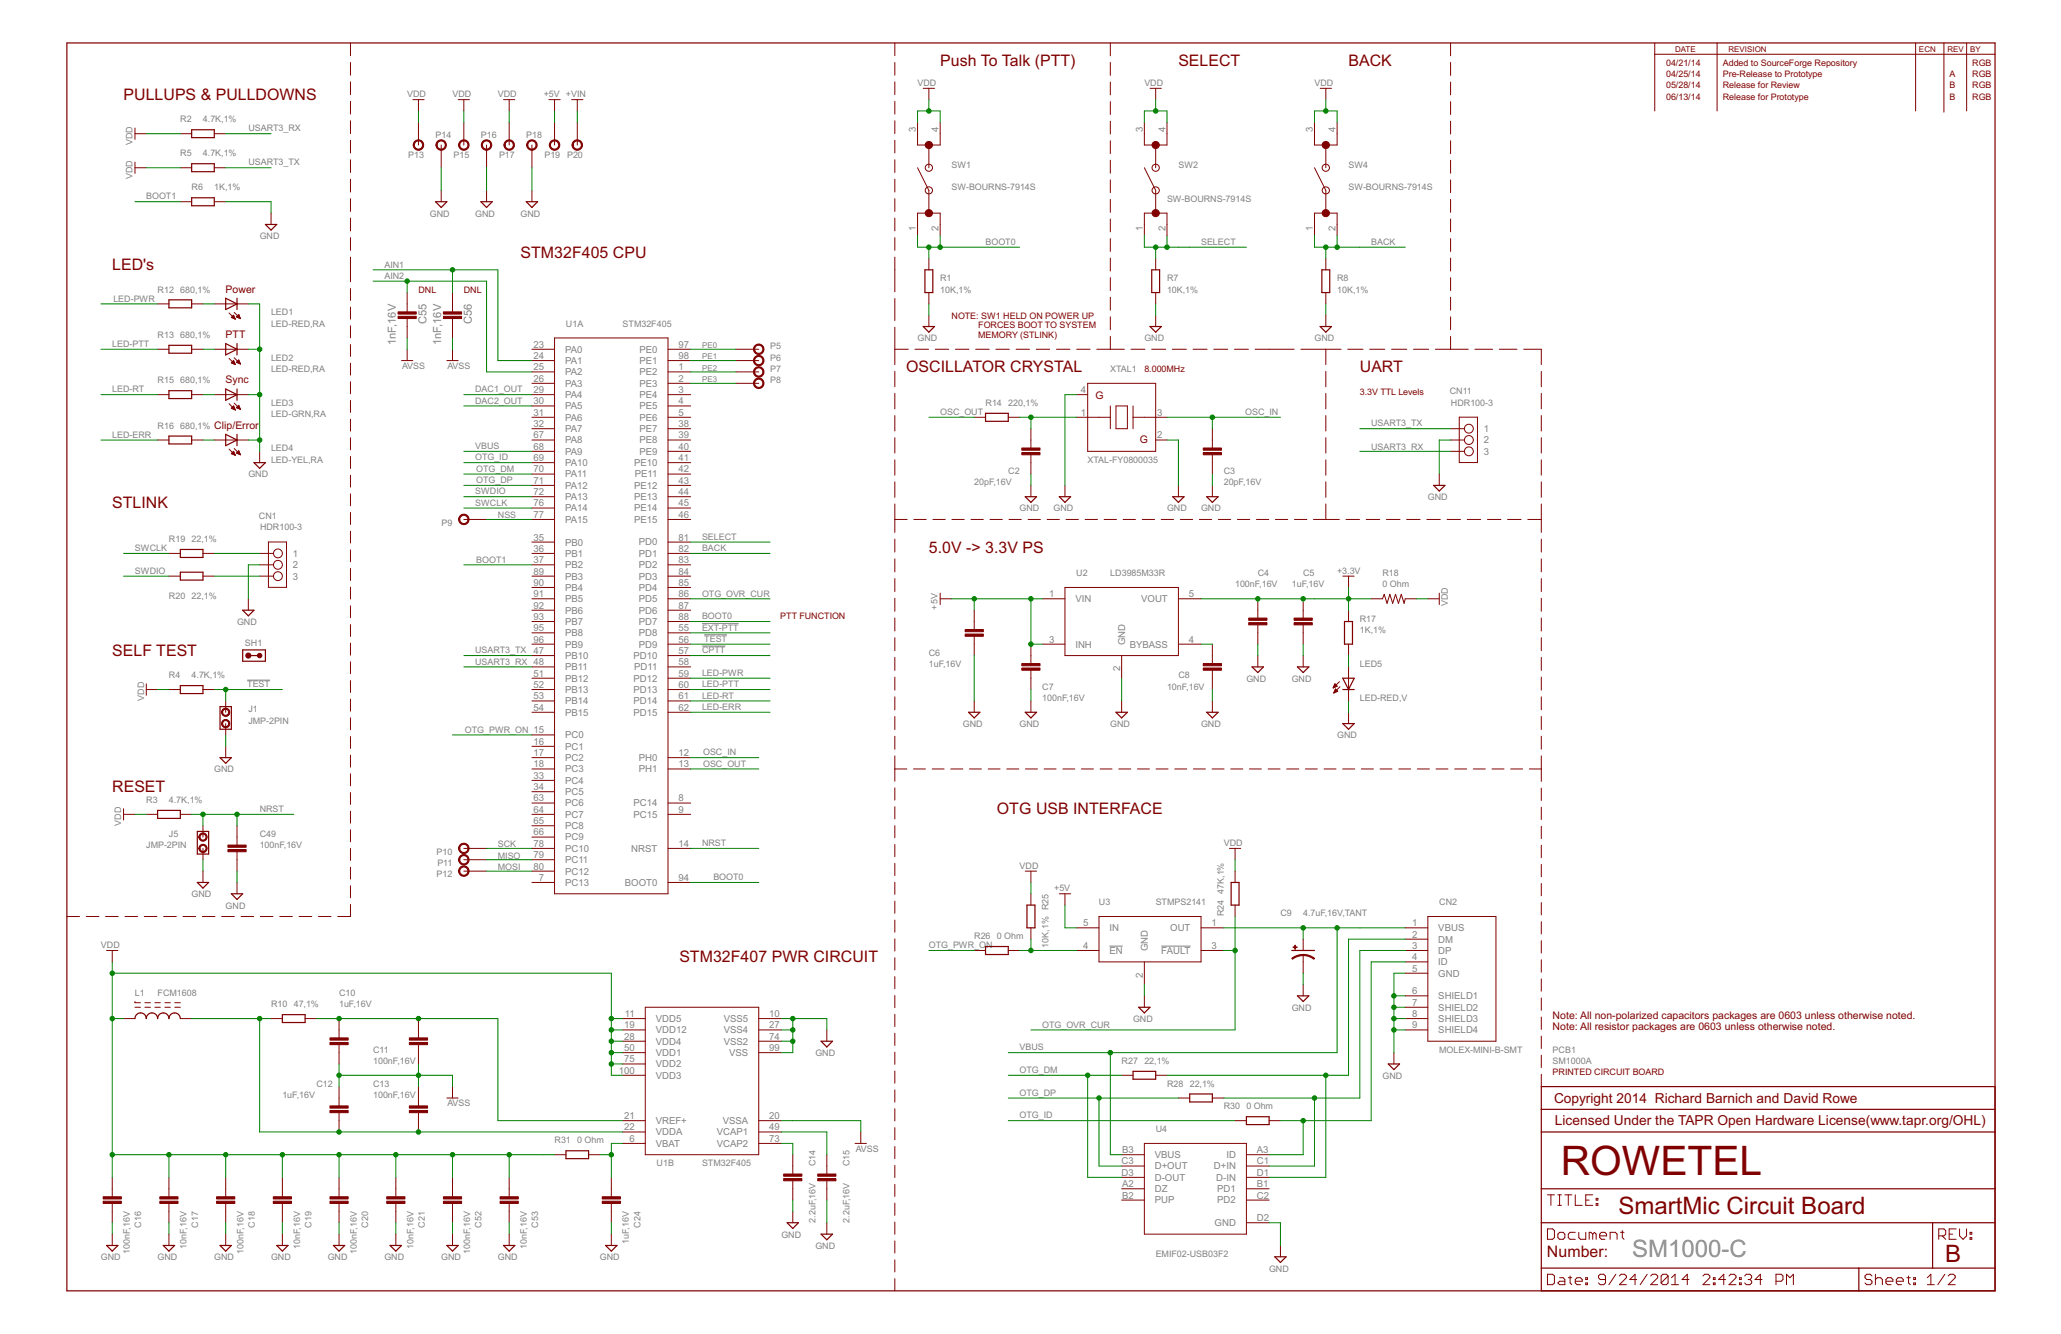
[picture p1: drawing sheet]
<svg xmlns="http://www.w3.org/2000/svg" width="432mm" height="279mm" viewBox="0 0 432 279" stroke-linecap="round" stroke-linejoin="round" font-family="sans-serif">
<defs><g id="words">
<text font-size="9.5" fill="#800000" x="327" y="246.1">ROWETEL</text>
<g font-size="5.6" fill="#800000">
<text x="339.1" y="254.2">SmartMic Circuit Board</text>
<text x="407.5" y="264.4">B</text>
</g>
<text font-size="5.6" fill="#808080" x="341.9" y="263.2">SM1000-C</text>
<g font-size="3.7" fill="#800000">
<text x="197" y="13.7">Push To Talk (PTT)</text>
<text x="246.9" y="13.7">SELECT</text>
<text x="282.5" y="13.7">BACK</text>
<text x="25.9" y="20.9">PULLUPS &amp; PULLDOWNS</text>
<text x="23.5" y="56.5">LED's</text>
<text x="109.1" y="54.1">STM32F405 CPU</text>
<text x="189.9" y="77.9">OSCILLATOR CRYSTAL</text>
<text x="284.9" y="77.9">UART</text>
<text x="23.5" y="106.4">STLINK</text>
<text x="194.6" y="115.9">5.0V -&gt; 3.3V PS</text>
<text x="23.5" y="137.3">SELF TEST</text>
<text x="23.5" y="165.8">RESET</text>
<text x="208.9" y="170.6">OTG USB INTERFACE</text>
<text x="142.3" y="201.5">STM32F407 PWR CIRCUIT</text>
<text x="324.1" y="263.2">Number:</text>
</g>
<g font-size="3.2" fill="#800000">
<text x="325.6" y="231.1">Copyright 2014 Richard Barnich and David Rowe</text>
<text x="325.8" y="235.7">Licensed Under the TAPR Open Hardware License(www.tapr.org/OHL)</text>
</g>
<g font-size="2.6" fill="#808080">
<text x="89.3" y="68" transform="rotate(-90 89.3 68)">C55</text>
<text x="98.9" y="68" transform="rotate(-90 98.9 68)">C56</text>
<text x="82.9" y="72.3" transform="rotate(-90 82.9 72.3)">1nF,16V</text>
<text x="92.4" y="72.3" transform="rotate(-90 92.4 72.3)">1nF,16V</text>
</g>
<g font-size="2.5" fill="#800000">
<text x="47.3" y="61.3">Power</text>
<text x="47.3" y="70.8">PTT</text>
<text x="47.3" y="80.3">Sync</text>
<text x="229.5" y="83.5">G</text>
<text x="44.9" y="89.8">Clip/Error</text>
<text x="238.8" y="92.8">G</text>
<text x="325.3" y="215.7">Note: All resistor packages are 0603 unless otherwise noted.</text>
<text x="325.3" y="213.3">Note: All non-polarized capacitors packages are 0603 unless otherwise noted.</text>
</g>
<g font-size="2.2" fill="#808080">
<text x="191.9" y="27.7" transform="rotate(-90 191.9 27.7)">3</text>
<text x="196.6" y="27.7" transform="rotate(-90 196.6 27.7)">4</text>
<text x="239.4" y="27.7" transform="rotate(-90 239.4 27.7)">3</text>
<text x="244.2" y="27.7" transform="rotate(-90 244.2 27.7)">4</text>
<text x="275.1" y="27.7" transform="rotate(-90 275.1 27.7)">3</text>
<text x="279.8" y="27.7" transform="rotate(-90 279.8 27.7)">4</text>
<text x="191.9" y="48.5" transform="rotate(-90 191.9 48.5)">1</text>
<text x="196.6" y="48.5" transform="rotate(-90 196.6 48.5)">2</text>
<text x="239.4" y="48.5" transform="rotate(-90 239.4 48.5)">1</text>
<text x="244.2" y="48.5" transform="rotate(-90 244.2 48.5)">2</text>
<text x="275.1" y="48.5" transform="rotate(-90 275.1 48.5)">1</text>
<text x="279.8" y="48.5" transform="rotate(-90 279.8 48.5)">2</text>
<text x="111.8" y="72.8">23</text>
<text x="111.8" y="75.2">24</text>
<text x="111.8" y="77.6">25</text>
<text x="118.4" y="73.9">PA0</text>
<text x="118.4" y="76.2">PA1</text>
<text x="134" y="73.9">PE0</text>
<text x="134" y="76.2">PE1</text>
<text x="142.1" y="72.8">97</text>
<text x="142.1" y="75.2">98</text>
<text x="142.1" y="77.6">1</text>
<text x="111.8" y="79.9">26</text>
<text x="111.8" y="82.3">29</text>
<text x="118.4" y="78.6">PA2</text>
<text x="118.4" y="81">PA3</text>
<text x="118.4" y="83.4">PA4</text>
<text x="134" y="78.6">PE2</text>
<text x="134" y="81">PE3</text>
<text x="134" y="83.4">PE4</text>
<text x="142.1" y="79.9">2</text>
<text x="142.1" y="82.3">3</text>
<text x="226.4" y="82.3">4</text>
<text x="111.8" y="84.7">30</text>
<text x="111.8" y="87.1">31</text>
<text x="111.8" y="89.4">32</text>
<text x="118.4" y="85.7">PA5</text>
<text x="118.4" y="88.1">PA6</text>
<text x="134" y="85.7">PE5</text>
<text x="134" y="88.1">PE6</text>
<text x="142.1" y="84.7">4</text>
<text x="142.1" y="87.1">5</text>
<text x="142.1" y="89.4">38</text>
<text x="226.4" y="87.1">1</text>
<text x="242.5" y="87.1">3</text>
<text x="111.8" y="91.8">67</text>
<text x="111.8" y="94.2">68</text>
<text x="118.4" y="90.5">PA7</text>
<text x="118.4" y="92.9">PA8</text>
<text x="118.4" y="95.2">PA9</text>
<text x="134" y="90.5">PE7</text>
<text x="134" y="92.9">PE8</text>
<text x="134" y="95.2">PE9</text>
<text x="142.1" y="91.8">39</text>
<text x="142.1" y="94.2">40</text>
<text x="242.5" y="91.8">2</text>
<text x="310.8" y="90.5">1</text>
<text x="310.8" y="92.9">2</text>
<text x="310.8" y="95.2">3</text>
<text x="111.8" y="96.6">69</text>
<text x="111.8" y="99">70</text>
<text x="111.8" y="101.3">71</text>
<text x="118.4" y="97.6">PA10</text>
<text x="118.4" y="100">PA11</text>
<text x="132.9" y="97.6">PE10</text>
<text x="133" y="100">PE11</text>
<text x="142.1" y="96.6">41</text>
<text x="142.1" y="99">42</text>
<text x="142.1" y="101.3">43</text>
<text x="111.8" y="103.7">72</text>
<text x="111.8" y="106.1">76</text>
<text x="118.4" y="102.4">PA12</text>
<text x="118.4" y="104.7">PA13</text>
<text x="118.4" y="107.1">PA14</text>
<text x="132.9" y="102.4">PE12</text>
<text x="132.9" y="104.7">PE13</text>
<text x="132.9" y="107.1">PE14</text>
<text x="142.1" y="103.7">44</text>
<text x="142.1" y="106.1">45</text>
<text x="111.8" y="108.5">77</text>
<text x="111.8" y="113.2">35</text>
<text x="118.4" y="109.5">PA15</text>
<text x="132.9" y="109.5">PE15</text>
<text x="142.1" y="113.2">81</text>
<text x="142.1" y="108.5">46</text>
<text x="61.3" y="116.6">1</text>
<text x="61.3" y="119">2</text>
<text x="111.8" y="115.6">36</text>
<text x="111.8" y="118">37</text>
<text x="118.4" y="114.3">PB0</text>
<text x="118.4" y="116.6">PB1</text>
<text x="118.4" y="119">PB2</text>
<text x="133.8" y="114.2">PD0</text>
<text x="133.8" y="116.6">PD1</text>
<text x="133.8" y="119">PD2</text>
<text x="142.1" y="115.6">82</text>
<text x="142.1" y="118">83</text>
<text x="61.3" y="121.4">3</text>
<text x="111.8" y="120.3">89</text>
<text x="111.8" y="122.7">90</text>
<text x="111.8" y="125.1">91</text>
<text x="118.4" y="121.4">PB3</text>
<text x="118.4" y="123.8">PB4</text>
<text x="133.8" y="121.4">PD3</text>
<text x="133.8" y="123.8">PD4</text>
<text x="142.1" y="120.3">84</text>
<text x="142.1" y="122.7">85</text>
<text x="142.1" y="125.1">86</text>
<text x="219.8" y="125.1">1</text>
<text x="249.1" y="125.1">5</text>
<text x="111.8" y="127.5">92</text>
<text x="111.8" y="129.8">93</text>
<text x="118.4" y="126.1">PB5</text>
<text x="118.4" y="128.5">PB6</text>
<text x="118.4" y="130.9">PB7</text>
<text x="133.8" y="126.1">PD5</text>
<text x="133.8" y="128.5">PD6</text>
<text x="133.8" y="130.9">PD7</text>
<text x="142.1" y="127.5">87</text>
<text x="142.1" y="129.8">88</text>
<text x="225.3" y="126.1">VIN</text>
<text x="239.1" y="126.1">VOUT</text>
<text x="111.8" y="132.2">95</text>
<text x="111.8" y="134.6">96</text>
<text x="118.4" y="133.3">PB8</text>
<text x="118.4" y="135.6">PB9</text>
<text x="133.8" y="133.3">PD8</text>
<text x="133.8" y="135.6">PD9</text>
<text x="142.1" y="132.2">55</text>
<text x="142.1" y="134.6">56</text>
<text x="142.1" y="137">57</text>
<text x="219.8" y="134.6">3</text>
<text x="225.3" y="135.6">INH</text>
<text x="235.7" y="135.1" transform="rotate(-90 235.7 135.1)">GND</text>
<text x="236.7" y="135.6">BYBASS</text>
<text x="249.1" y="134.6">4</text>
<text x="111.8" y="141.7">51</text>
<text x="118.4" y="138">PB10</text>
<text x="118.4" y="140.4">PB11</text>
<text x="118.4" y="142.8">PB12</text>
<text x="132.7" y="138">PD10</text>
<text x="132.7" y="142.8">PD12</text>
<text x="132.9" y="140.4">PD11</text>
<text x="142.1" y="139.3">58</text>
<text x="142.1" y="141.7">59</text>
<text x="234.7" y="140.6" transform="rotate(-90 234.7 140.6)">2</text>
<text x="111.8" y="144.1">52</text>
<text x="111.8" y="146.5">53</text>
<text x="111.8" y="148.8">54</text>
<text x="118.4" y="145.1">PB13</text>
<text x="118.4" y="147.5">PB14</text>
<text x="118.4" y="149.9">PB15</text>
<text x="132.7" y="145.1">PD13</text>
<text x="132.7" y="147.5">PD14</text>
<text x="132.7" y="149.9">PD15</text>
<text x="142.1" y="144.1">60</text>
<text x="142.1" y="146.5">61</text>
<text x="142.1" y="148.8">62</text>
<text x="111.8" y="156">16</text>
<text x="118.4" y="154.6">PC0</text>
<text x="111.8" y="158.4">17</text>
<text x="111.8" y="160.7">18</text>
<text x="118.4" y="157">PC1</text>
<text x="118.4" y="159.4">PC2</text>
<text x="118.4" y="161.8">PC3</text>
<text x="133.8" y="159.4">PH0</text>
<text x="133.8" y="161.8">PH1</text>
<text x="142.1" y="158.4">12</text>
<text x="142.1" y="160.7">13</text>
<text x="111.8" y="163.1">33</text>
<text x="111.8" y="165.5">34</text>
<text x="111.8" y="167.9">63</text>
<text x="118.4" y="164.2">PC4</text>
<text x="118.4" y="166.5">PC5</text>
<text x="142.1" y="167.9">8</text>
<text x="111.8" y="170.2">64</text>
<text x="111.8" y="172.6">65</text>
<text x="118.4" y="168.9">PC6</text>
<text x="118.4" y="171.3">PC7</text>
<text x="118.4" y="173.7">PC8</text>
<text x="132.7" y="168.9">PC14</text>
<text x="132.7" y="171.3">PC15</text>
<text x="142.1" y="170.2">9</text>
<text x="111.8" y="175">66</text>
<text x="111.8" y="177.4">78</text>
<text x="111.8" y="179.7">79</text>
<text x="118.4" y="176">PC9</text>
<text x="118.4" y="178.4">PC10</text>
<text x="132.3" y="178.4">NRST</text>
<text x="142.1" y="177.4">14</text>
<text x="111.8" y="182.1">80</text>
<text x="112.9" y="184.5">7</text>
<text x="118.4" y="180.8">PC11</text>
<text x="118.4" y="183.2">PC12</text>
<text x="118.4" y="185.5">PC13</text>
<text x="130.9" y="185.5">BOOT0</text>
<text x="142.1" y="184.5">94</text>
<text x="226.9" y="194">5</text>
<text x="232.4" y="195">IN</text>
<text x="245.2" y="195">OUT</text>
<text x="253.8" y="194">1</text>
<text x="295.8" y="196.4">2</text>
<text x="295.8" y="194">1</text>
<text x="301.3" y="197.4">DM</text>
<text x="301.3" y="195">VBUS</text>
<text x="226.9" y="198.7">4</text>
<text x="232.4" y="199.8">EN</text>
<text x="240.5" y="199.3" transform="rotate(-90 240.5 199.3)">GND</text>
<text x="243.3" y="199.8">FAULT</text>
<text x="253.8" y="198.7">3</text>
<text x="295.8" y="198.7">3</text>
<text x="295.8" y="203.5">5</text>
<text x="295.8" y="201.1">4</text>
<text x="301.3" y="199.8">DP</text>
<text x="301.3" y="202.2">ID</text>
<text x="239.4" y="204.8" transform="rotate(-90 239.4 204.8)">2</text>
<text x="295.8" y="208.3">6</text>
<text x="301.3" y="204.5">GND</text>
<text x="301.3" y="209.3">SHIELD1</text>
<text x="130.8" y="215.4">19</text>
<text x="130.9" y="213">11</text>
<text x="137.4" y="214">VDD5</text>
<text x="151.7" y="214">VSS5</text>
<text x="161.1" y="215.4">27</text>
<text x="161.1" y="213">10</text>
<text x="295.8" y="210.6">7</text>
<text x="295.8" y="213">8</text>
<text x="295.8" y="215.4">9</text>
<text x="301.3" y="211.7">SHIELD2</text>
<text x="301.3" y="214">SHIELD3</text>
<text x="130.8" y="220.1">50</text>
<text x="130.8" y="217.8">28</text>
<text x="137.4" y="221.2">VDD1</text>
<text x="137.4" y="218.8">VDD4</text>
<text x="137.4" y="216.4">VDD12</text>
<text x="151.7" y="218.8">VSS2</text>
<text x="151.7" y="216.4">VSS4</text>
<text x="152.8" y="221.2">VSS</text>
<text x="161.1" y="220.1">99</text>
<text x="161.1" y="217.8">74</text>
<text x="301.3" y="216.4">SHIELD4</text>
<text x="129.6" y="224.9">100</text>
<text x="130.8" y="222.5">75</text>
<text x="137.4" y="223.6">VDD2</text>
<text x="137.4" y="225.9">VDD3</text>
<text x="130.8" y="236.8">22</text>
<text x="130.8" y="234.4">21</text>
<text x="131.9" y="239.1">6</text>
<text x="137.4" y="237.8">VDDA</text>
<text x="137.4" y="235.4">VREF+</text>
<text x="150.2" y="237.8">VCAP1</text>
<text x="151.4" y="235.4">VSSA</text>
<text x="161.1" y="236.8">49</text>
<text x="161.1" y="239.1">73</text>
<text x="161.1" y="234.4">20</text>
<text x="137.4" y="240.2">VBAT</text>
<text x="150.2" y="240.2">VCAP2</text>
<text x="235" y="243.9">C3</text>
<text x="235.1" y="241.5">B3</text>
<text x="241.9" y="242.6">VBUS</text>
<text x="241.9" y="244.9">D+OUT</text>
<text x="254.3" y="244.9">D+IN</text>
<text x="256.9" y="242.6">ID</text>
<text x="263.3" y="241.5">A3</text>
<text x="263.3" y="243.9">C1</text>
<text x="235" y="246.3">D3</text>
<text x="235.1" y="248.6">A2</text>
<text x="235.1" y="251">B2</text>
<text x="241.9" y="247.3">D-OUT</text>
<text x="241.9" y="249.7">DZ</text>
<text x="254.8" y="247.3">D-IN</text>
<text x="255" y="249.7">PD1</text>
<text x="263.3" y="246.3">D1</text>
<text x="263.3" y="248.6">B1</text>
<text x="263.3" y="251">C2</text>
<text x="241.9" y="252.1">PUP</text>
<text x="254.5" y="256.8">GND</text>
<text x="255" y="252.1">PD2</text>
<text x="263.3" y="255.8">D2</text>
</g>
<g font-size="2.1" fill="#800000">
<text x="349.1" y="13.7">04/21/14</text>
<text x="349.1" y="16.1">04/25/14</text>
<text x="360.9" y="13.7">Added to SourceForge Repository</text>
<text x="360.9" y="16.1">Pre-Release to Prototype</text>
<text x="408.5" y="16.1">A</text>
<text x="413.2" y="13.7">RGB</text>
<text x="413.2" y="16.1">RGB</text>
<text x="349.1" y="18.5">05/28/14</text>
<text x="349.1" y="20.9">06/13/14</text>
<text x="360.9" y="18.5">Release for Review</text>
<text x="360.9" y="20.9">Release for Prototype</text>
<text x="408.5" y="18.5">B</text>
<text x="408.5" y="20.9">B</text>
<text x="413.2" y="18.5">RGB</text>
<text x="413.2" y="20.9">RGB</text>
<text x="87.7" y="61.3">DNL</text>
<text x="97.2" y="61.3">DNL</text>
<text x="199.4" y="66.8">NOTE: SW1 HELD ON POWER UP</text>
<text x="204.9" y="68.8">FORCES BOOT TO SYSTEM</text>
<text x="204.9" y="70.8">MEMORY (STLINK)</text>
<text x="239.8" y="77.9">8.000MHz</text>
<text x="284.9" y="82.7">3.3V TTL Levels</text>
<text x="163.5" y="129.7">PTT FUNCTION</text>
<text x="325.3" y="225.2">PRINTED CIRCUIT BOARD</text>
</g>
<g font-size="2.1" fill="#808080">
<text x="85.3" y="20.4">VDD</text>
<text x="94.8" y="20.4">VDD</text>
<text x="104.3" y="20.4">VDD</text>
<text x="113.9" y="20.3">+5V +VIN</text>
<text x="192.2" y="18">VDD</text>
<text x="239.8" y="18">VDD</text>
<text x="275.4" y="18">VDD</text>
<text x="37.8" y="25.6">R2</text>
<text x="42.5" y="25.6">4.7K,1%</text>
<text x="52" y="27.5">USART3_RX</text>
<text x="91.2" y="29">P14</text>
<text x="100.7" y="29">P16</text>
<text x="110.2" y="29">P18</text>
<text x="27.8" y="30.4" transform="rotate(-90 27.8 30.4)">VDD</text>
<text x="37.8" y="32.8">R5</text>
<text x="42.5" y="32.8">4.7K,1%</text>
<text x="52" y="34.7">USART3_TX</text>
<text x="85.5" y="33.1">P13</text>
<text x="95" y="33.1">P15</text>
<text x="104.5" y="33.1">P17</text>
<text x="114.1" y="33.1">P19 P20</text>
<text x="199.4" y="35.1">SW1</text>
<text x="246.9" y="35.1">SW2</text>
<text x="282.5" y="35.1">SW4</text>
<text x="27.8" y="37.5" transform="rotate(-90 27.8 37.5)">VDD</text>
<text x="30.6" y="41.8">BOOT1</text>
<text x="40.2" y="39.9">R6</text>
<text x="44.9" y="39.9">1K,1%</text>
<text x="199.4" y="39.9">SW-BOURNS-7914S</text>
<text x="282.5" y="39.9">SW-BOURNS-7914S</text>
<text x="90.1" y="45.3">GND</text>
<text x="99.6" y="45.3">GND</text>
<text x="109.1" y="45.3">GND</text>
<text x="244.5" y="42.3">SW-BOURNS-7914S</text>
<text x="54.4" y="50.1">GND</text>
<text x="206.5" y="51.3">BOOT0</text>
<text x="251.6" y="51.3">SELECT</text>
<text x="287.3" y="51.3">BACK</text>
<text x="80.5" y="56">AIN1</text>
<text x="80.5" y="58.4">AIN2</text>
<text x="197" y="58.9">R1</text>
<text x="244.5" y="58.9">R7</text>
<text x="280.1" y="58.9">R8</text>
<text x="23.8" y="63.2">LED-PWR</text>
<text x="33" y="61.3">R12</text>
<text x="37.8" y="61.3">680,1%</text>
<text x="197" y="61.3">10K,1%</text>
<text x="244.5" y="61.3">10K,1%</text>
<text x="280.1" y="61.3">10K,1%</text>
<text x="33" y="70.8">R13</text>
<text x="37.8" y="70.8">680,1%</text>
<text x="56.8" y="68.4">LED-RED,RA</text>
<text x="56.8" y="66">LED1</text>
<text x="118.6" y="68.4">U1A</text>
<text x="130.4" y="68.4">STM32F405</text>
<text x="192.2" y="71.5">GND</text>
<text x="239.8" y="71.5">GND</text>
<text x="275.4" y="71.5">GND</text>
<text x="23.5" y="72.7">LED-PTT</text>
<text x="56.8" y="77.9">LED-RED,RA</text>
<text x="56.8" y="75.5">LED2</text>
<text x="84.2" y="77.3">AVSS</text>
<text x="93.7" y="77.3">AVSS</text>
<text x="161.3" y="73.1">P5</text>
<text x="161.3" y="75.5">P6</text>
<text x="161.3" y="77.9">P7</text>
<text x="232.6" y="77.9">XTAL1</text>
<text x="23.5" y="82.2">LED-RT</text>
<text x="33" y="80.3">R15</text>
<text x="37.8" y="80.3">680,1%</text>
<text x="99.6" y="82.2">DAC1_OUT</text>
<text x="161.3" y="80.3">P8</text>
<text x="303.8" y="82.6">CN11</text>
<text x="33" y="89.8">R16</text>
<text x="37.8" y="89.8">680,1%</text>
<text x="56.8" y="87.4">LED-GRN,RA</text>
<text x="56.8" y="85">LED3</text>
<text x="99.6" y="84.6">DAC2_OUT</text>
<text x="197" y="86.9">OSC_OUT</text>
<text x="206.5" y="85">R14</text>
<text x="211.2" y="85">220,1%</text>
<text x="260.9" y="86.9">OSC_IN</text>
<text x="287.3" y="89.3">USART3_TX</text>
<text x="304" y="85">HDR100-3</text>
<text x="23.5" y="91.7">LED-ERR</text>
<text x="56.8" y="94.5">LED4</text>
<text x="99.6" y="94.1">VBUS</text>
<text x="287.3" y="94.3">USART3_RX</text>
<text x="52" y="100">GND</text>
<text x="56.8" y="96.9">LED-YEL,RA</text>
<text x="99.6" y="96.4">OTG_ID</text>
<text x="99.8" y="101.2">OTG_DP</text>
<text x="99.8" y="98.8">OTG_DM</text>
<text x="204.1" y="101.7">20pF,16V</text>
<text x="211.2" y="99.3">C2</text>
<text x="227.9" y="96.9">XTAL-FY0800035</text>
<text x="256.4" y="101.7">20pF,16V</text>
<text x="256.4" y="99.3">C3</text>
<text x="99.6" y="105.9">SWCLK</text>
<text x="99.6" y="103.6">SWDIO</text>
<text x="213.6" y="107.1">GND</text>
<text x="220.7" y="107.1">GND</text>
<text x="244.5" y="107.1">GND</text>
<text x="251.6" y="107.1">GND</text>
<text x="299.2" y="104.7">GND</text>
<text x="35.4" y="113.5">R19</text>
<text x="40.2" y="113.5">22,1%</text>
<text x="54.2" y="108.7">CN1</text>
<text x="54.5" y="111.1">HDR100-3</text>
<text x="92.5" y="110.1">P9</text>
<text x="104.3" y="108.6">NSS</text>
<text x="147.1" y="113.1">SELECT</text>
<text x="28.3" y="115.4">SWCLK</text>
<text x="99.8" y="117.8">BOOT1</text>
<text x="147.1" y="115.4">BACK</text>
<text x="28.3" y="120.2">SWDIO</text>
<text x="35.4" y="125.4">R20</text>
<text x="40.2" y="125.4">22,1%</text>
<text x="147.1" y="124.9">OTG_OVR_CUR</text>
<text x="225.5" y="120.7">U2</text>
<text x="232.6" y="120.7">LD3985M33R</text>
<text x="258.8" y="123">100nF,16V</text>
<text x="263.5" y="120.7">C4</text>
<text x="270.6" y="123">1uF,16V</text>
<text x="273" y="120.7">C5</text>
<text x="280.1" y="120.2">+3.3V</text>
<text x="289.7" y="123">0 Ohm</text>
<text x="289.7" y="120.7">R18</text>
<text x="49.7" y="130.9">GND</text>
<text x="147.1" y="129.7">BOOT0</text>
<text x="196.4" y="127.7" transform="rotate(-90 196.4 127.7)">+5V</text>
<text x="284.9" y="130.2">R17</text>
<text x="303.3" y="127" transform="rotate(-90 303.3 127)">VDD</text>
<text x="51.3" y="135.4">SH1</text>
<text x="99.6" y="136.8">USART3_TX 47</text>
<text x="147.1" y="136.8">CPTT</text>
<text x="147.1" y="132.1">EXT-PTT</text>
<text x="147.6" y="134.5">TEST</text>
<text x="194.6" y="137.3">C6</text>
<text x="284.9" y="132.5">1K,1%</text>
<text x="35.4" y="142.1">R4</text>
<text x="40.2" y="142.1">4.7K,1%</text>
<text x="51.8" y="144">TEST</text>
<text x="99.6" y="139.2">USART3_RX 48</text>
<text x="147.1" y="141.6">LED-PWR</text>
<text x="147.1" y="144">LED-PTT</text>
<text x="194.6" y="139.7">1uF,16V</text>
<text x="246.9" y="142.1">C8</text>
<text x="261.1" y="142.8">GND</text>
<text x="270.6" y="142.8">GND</text>
<text x="284.9" y="139.7">LED5</text>
<text x="30.2" y="146.8" transform="rotate(-90 30.2 146.8)">VDD</text>
<text x="52" y="149.2">J1</text>
<text x="147.1" y="146.3">LED-RT</text>
<text x="147.1" y="148.7">LED-ERR</text>
<text x="218.4" y="146.8">100nF,16V</text>
<text x="218.4" y="144.4">C7</text>
<text x="244.5" y="144.4">10nF,16V</text>
<text x="284.9" y="146.8">LED-RED,V</text>
<text x="52" y="151.6">JMP-2PIN</text>
<text x="97.4" y="153.5">OTG_PWR_ON 15</text>
<text x="201.7" y="152.3">GND</text>
<text x="213.6" y="152.3">GND</text>
<text x="232.6" y="152.3">GND</text>
<text x="251.6" y="152.3">GND</text>
<text x="280.1" y="154.6">GND</text>
<text x="44.9" y="161.8">GND</text>
<text x="147.3" y="158.2">OSC_IN</text>
<text x="147.3" y="160.6">OSC_OUT</text>
<text x="25.4" y="172.9" transform="rotate(-90 25.4 172.9)">VDD</text>
<text x="30.6" y="168.2">R3</text>
<text x="35.4" y="168.2">4.7K,1%</text>
<text x="54.4" y="170.1">NRST</text>
<text x="30.6" y="177.7">JMP-2PIN</text>
<text x="35.4" y="175.3">J5</text>
<text x="54.4" y="177.7">100nF,16V</text>
<text x="54.4" y="175.3">C49</text>
<text x="91.5" y="179">P10</text>
<text x="104.3" y="177.5">SCK</text>
<text x="104.3" y="179.8">MISO</text>
<text x="147.1" y="177.2">NRST</text>
<text x="256.4" y="177.2">VDD</text>
<text x="91.5" y="183.8">P12</text>
<text x="91.6" y="181.4">P11</text>
<text x="104.3" y="182.2">MOSI</text>
<text x="149.5" y="184.3">BOOT0</text>
<text x="213.6" y="182">VDD</text>
<text x="40.2" y="187.9">GND</text>
<text x="47.3" y="190.3">GND</text>
<text x="220.9" y="186.6">+5V</text>
<text x="230.2" y="189.6">U3</text>
<text x="242.1" y="189.6">STMPS2141</text>
<text x="256.4" y="192" transform="rotate(-90 256.4 192)">R24</text>
<text x="256.4" y="187.2" transform="rotate(-90 256.4 187.2)">47K,1%</text>
<text x="268.3" y="192">C9</text>
<text x="273" y="192">4.7uF,16V,TANT</text>
<text x="301.5" y="189.6">CN2</text>
<text x="204.1" y="196.7">R26</text>
<text x="208.9" y="196.7">0 Ohm</text>
<text x="21.1" y="198.6">VDD</text>
<text x="194.6" y="198.6">OTG_PWR_ON</text>
<text x="219.7" y="198.5" transform="rotate(-90 219.7 198.5)">10K,1% R25</text>
<text x="28.3" y="208.6">L1</text>
<text x="33" y="208.6">FCM1608</text>
<text x="71" y="208.6">C10</text>
<text x="56.8" y="211">R10</text>
<text x="61.5" y="211">47,1%</text>
<text x="71" y="211">1uF,16V</text>
<text x="218.4" y="215.2">OTG_OVR_CUR</text>
<text x="237.4" y="214">GND</text>
<text x="270.6" y="211.7">GND</text>
<text x="78.2" y="220.5">C11</text>
<text x="170.8" y="221.2">GND</text>
<text x="213.6" y="220">VBUS</text>
<text x="301.5" y="220.5">MOLEX-MINI-B-SMT</text>
<text x="325.3" y="220.5">PCB1</text>
<text x="66.3" y="227.6">C12</text>
<text x="78.2" y="222.8">100nF,16V</text>
<text x="78.2" y="227.6">C13</text>
<text x="213.6" y="224.7">OTG_DM</text>
<text x="235" y="222.8">R27</text>
<text x="239.8" y="222.8">22,1%</text>
<text x="244.5" y="227.6">R28</text>
<text x="249.3" y="227.6">22,1%</text>
<text x="289.7" y="225.9">GND</text>
<text x="325.3" y="222.8">SM1000A</text>
<text x="59.2" y="230">1uF,16V</text>
<text x="78.2" y="230">100nF,16V</text>
<text x="93.7" y="231.8">AVSS</text>
<text x="213.6" y="229.5">OTG_DP</text>
<text x="256.4" y="232.3">R30</text>
<text x="261.1" y="232.3">0 Ohm</text>
<text x="116.2" y="239.5">R31</text>
<text x="120.9" y="239.5">0 Ohm</text>
<text x="213.6" y="234.2">OTG_ID</text>
<text x="242.1" y="237.1">U4</text>
<text x="137.6" y="244.2">U1B</text>
<text x="147.1" y="244.2">STM32F405</text>
<text x="170.8" y="244.2" transform="rotate(-90 170.8 244.2)">C14</text>
<text x="178" y="244.2" transform="rotate(-90 178 244.2)">C15</text>
<text x="179.3" y="241.3">AVSS</text>
<text x="29.6" y="257.2" transform="rotate(-90 29.6 257.2)">C16</text>
<text x="41.5" y="257.2" transform="rotate(-90 41.5 257.2)">C17</text>
<text x="53.4" y="257.2" transform="rotate(-90 53.4 257.2)">C18</text>
<text x="65.2" y="257.2" transform="rotate(-90 65.2 257.2)">C19</text>
<text x="77.1" y="257.2" transform="rotate(-90 77.1 257.2)">C20</text>
<text x="89" y="257.2" transform="rotate(-90 89 257.2)">C21</text>
<text x="100.9" y="257.2" transform="rotate(-90 100.9 257.2)">C52</text>
<text x="112.8" y="257.2" transform="rotate(-90 112.8 257.2)">C53</text>
<text x="134.2" y="257.2" transform="rotate(-90 134.2 257.2)">C24</text>
<text x="170.8" y="256.1" transform="rotate(-90 170.8 256.1)">2.2uF,16V</text>
<text x="178" y="256.1" transform="rotate(-90 178 256.1)">2.2uF,16V</text>
<text x="21.1" y="263.9">GND</text>
<text x="27.2" y="262.6" transform="rotate(-90 27.2 262.6)">100nF,16V</text>
<text x="33" y="263.9">GND</text>
<text x="39.1" y="261.6" transform="rotate(-90 39.1 261.6)">10nF,16V</text>
<text x="44.9" y="263.9">GND</text>
<text x="51" y="262.6" transform="rotate(-90 51 262.6)">100nF,16V</text>
<text x="56.8" y="263.9">GND</text>
<text x="62.9" y="261.6" transform="rotate(-90 62.9 261.6)">10nF,16V</text>
<text x="68.7" y="263.9">GND</text>
<text x="74.8" y="262.6" transform="rotate(-90 74.8 262.6)">100nF,16V</text>
<text x="80.5" y="263.9">GND</text>
<text x="86.6" y="261.6" transform="rotate(-90 86.6 261.6)">10nF,16V</text>
<text x="92.4" y="263.9">GND</text>
<text x="98.5" y="262.6" transform="rotate(-90 98.5 262.6)">100nF,16V</text>
<text x="104.3" y="263.9">GND</text>
<text x="110.4" y="261.6" transform="rotate(-90 110.4 261.6)">10nF,16V</text>
<text x="125.7" y="263.9">GND</text>
<text x="131.8" y="260.6" transform="rotate(-90 131.8 260.6)">1uF,16V</text>
<text x="163.7" y="259.2">GND</text>
<text x="170.8" y="261.6">GND</text>
<text x="242.1" y="263.2">EMIF02-USB03F2</text>
<text x="265.9" y="266.3">GND</text>
</g>
<g font-size="1.9" fill="#800000">
<text x="351" y="10.9">DATE</text>
<text x="362.1" y="10.9">REVISION</text>
<text x="402" y="10.9">ECN</text>
<text x="408" y="10.9">REV</text>
<text x="412.7" y="10.9">BY</text>
</g>
<g font-size="1.9" fill="#808080">
<text x="147.1" y="72.9">PE0</text>
<text x="147.1" y="75.3">PE1</text>
<text x="147.1" y="77.7">PE2</text>
<text x="147.1" y="80">PE3</text>
</g>
</g></defs>
<path d="M147.1 135.3h4.9M147.1 130.6h7.6M147.6 132.9h4.7M51.8 142.5h4.8M232.4 198.2h2.8M243.3 198.2h6.1" fill="none" stroke="#808080" stroke-width=".21"/>
<g fill="none" stroke="#800000" stroke-width=".21">
<path d="M73.4 9v2.7M73.4 13.1v2.6M73.4 17.1v2.7M187.5 9v2.7M187.5 13.1v2.6M187.5 17.1v2.7M193.4 18.5h2.4M194.6 18.5v2.4M232.6 9v2.7M232.6 13.1v2.7M232.6 17.2v2.7M240.9 18.5h2.4"/>
<path d="M242.1 18.5v2.4M276.6 18.5h2.4M277.8 18.5v2.4M303.9 9v2.7M303.9 13.1v2.7M303.9 17.2v2.7M346.7 9v14.2M346.7 11.4h71.3M359.7 9v14.2M401.3 9v14.2M407.3 9v14.5M412 9v14.2"/>
<path d="M28.3 26.8v2.4M28.3 34v2.3M28.3 28h2.3M28.3 35.1h2.3M37.8 28h2.4M37.8 35.1h2.4M44.9 28h2.4M44.9 35.1h2.4M73.4 21.2v2.7M73.4 25.3v2.7M73.4 29.4v2.6M73.4 33.5v2.6"/>
<path d="M73.4 37.5v2.7M86.5 20.9h2.4M87.7 20.9v2.3M87.7 25.6v4.8M92.4 30.4v4.7M92.4 39.9v2.3M96 20.9h2.4M97.2 20.9v2.3M97.2 25.6v4.8M101.9 30.4v4.7M101.9 39.9v2.3M105.5 20.9h2.4"/>
<path d="M106.7 20.9v2.3M106.7 25.6v4.8M111.4 30.4v4.7M111.4 39.9v2.3M115 20.9h2.4M116.2 20.9v2.3M116.2 25.6v4.8M119.8 20.9h2.3M120.9 20.9v2.3M120.9 25.6v4.8M187.5 21.2v2.7M187.5 25.3v2.7"/>
<path d="M187.5 29.4v2.6M187.5 33.5v2.6M187.5 37.5v2.7M192.2 25.6v4.8h4.8v-4.8M192.2 35.1l2.4 4.8v4.7M194.6 30.4v4.7M232.6 21.3v2.7M232.6 25.4v2.7M232.6 29.5v2.7M232.6 33.6v2.7M232.6 37.7v2.7M239.8 25.6v4.8h4.7v-4.8"/>
<path d="M239.8 35.1l2.3 4.8v4.7M242.1 30.4v4.7M275.4 35.1l2.4 4.8v4.7M275.4 25.6v4.8h4.7v-4.8M277.8 30.4v4.7M303.9 21.3v2.7M303.9 25.4v2.7M303.9 29.5v2.7M303.9 33.6v2.7M303.9 37.7v2.7M37.8 42.2h2.4M44.9 42.2h2.4"/>
<path d="M56.8 44.6v2.4M73.4 41.6v2.7M73.4 45.7v2.7M73.4 49.8v2.6M73.4 53.8v5.2M187.5 41.6v2.7M187.5 45.7v2.7M187.5 49.8v2.6M187.5 53.8v7.3M192.2 49.4v-4.8h4.8v4.8M194.6 54.1v2.4M232.6 41.8v2.7"/>
<path d="M232.6 45.9v2.7M232.6 50v2.7M232.6 54.1v2.7M232.6 58.2v2.7M239.8 49.4v-4.8h4.7v4.8M242.1 54.1v2.4M275.4 49.4v-4.8h4.7v4.8M277.8 54.1v2.4M303.9 41.8v2.7M303.9 45.9v2.7M303.9 50v2.7M303.9 54.1v2.7"/>
<path d="M303.9 58.2v2.7M33 73.2h2.4M33 63.6h2.4M40.2 73.2h2.3M40.2 63.6h2.3M44.9 73.2h7.1M44.9 63.6h7.1M48 65.6l1.3 1.2M48 75.1l1.3 1.2M48.5 66.5l.4-.5 .4 .8zM48.5 76l.8 .3M48.5 76h.6"/>
<path d="M48.5 66.5h.6M48.6 75.9h.5M48.6 66.4h.5M48.6 66.6h.6M48.7 76.1h.5M48.7 75.8h.3M48.7 66.2h.3M48.8 75.6h.2M48.8 66.1h.2M48.9 66.7h.3M48.9 75.5h.1M48.9 75.5l-.4 .5"/>
<path d="M48.9 75.5l.4 .8M49 76.2h.2M49.1 65.4l1.3 1.3M49.1 74.9l1.3 1.3M49.1 66.8h.2M49.2 76.3h.1M49.5 66.4l.9 .3M49.5 75.9h.7M49.5 75.9l.9 .3M49.5 75.9l.5-.5 .4 .8M49.6 66.4h.6M49.7 75.8h.5"/>
<path d="M49.7 66.2h.5M49.7 66.5h.5M49.8 75.6h.3M49.8 66.1h.3M49.8 76h.5M49.9 75.5h.2M49.9 66h.2M50 75.4h.1M50 66.6h.3M50 65.9l-.5 .5M50 65.9l.4 .8M50 65.9h.1"/>
<path d="M50 76.1h.3M50.2 66.7h.2M50.3 76.2h.1M73.4 60.4v2.5M73.4 64.3v2.5M73.4 68.2v2.6M73.4 72.2v2.5M73.4 76.1v2.5M73.4 80v2.5M84.1 75.5h2.4M85.3 61.3v4M85.3 66.7v4.1"/>
<path d="M85.3 73.2v2.3M93.6 75.5h2.4M94.8 61.3v4M94.8 66.7v4.1M94.8 73.2v2.3M111.4 73.2h4.8M111.4 75.5h4.8M111.4 77.9h4.8M116.2 70.8h23.8v116.4h-23.8zM140 73.2h4.7M140 75.5h4.7M140 77.9h4.7"/>
<path d="M154.2 73.2h4.8M154.2 75.5h4.8M154.2 77.9h4.8M187.5 62.5v4.6M187.5 68.5v7.9M187.5 77.8v3.2M187.5 73.2h2.8M191.7 73.2h2.8M194.6 61.3v2.3M194.6 66v2.4M195.9 73.2h2.9M200.2 73.2h2.8"/>
<path d="M204.4 73.2h2.8M208.6 73.2h2.9M212.9 73.2h2.8M217.1 73.2h2.8M221.3 73.2h2.9M225.6 73.2h2.8M229.8 73.2h5.8M232.6 62.3v2.7M232.6 66.4v2.6M232.6 70.5v2.7M237 73.2h2.9M241.3 73.2h2.9"/>
<path d="M242.1 61.3v2.3M242.1 66v2.4M245.6 73.2h3M250 73.2h2.9M254.3 73.2h2.9M258.6 73.2h3M263 73.2h8.1M272.5 73.2h8.5M277.8 61.3v2.3M277.8 66v2.4M277.8 73.2v3.2M277.8 77.8v3.2"/>
<path d="M282.4 73.2h3.2M287 73.2h3.1M291.5 73.2h3.2M296.1 73.2h3.2M300.7 73.2h6.9M303.9 62.3v2.7M303.9 66.4v2.6M303.9 70.5v2.7M309 73.2h3.7M314.1 73.2h3.7M319.2 73.2h3.7v3.2M322.9 77.8v3.2"/>
<path d="M33 82.7h2.4M33 92.2h2.4M40.2 82.7h2.3M40.2 92.2h2.3M44.9 82.7h7.1M44.9 92.2h7.1M48 84.6l1.3 1.3M48 94.1l1.3 1.3M48.5 85.5h.6M48.5 94.9h.6M48.6 85.4h.5M48.6 95.1h.6"/>
<path d="M48.6 94.8h.5M48.7 85.3h.4M48.8 85.6h.4M48.8 94.7h.2M48.8 85.2h.2M48.8 95.2h.4M48.9 94.6h.1M48.9 85.1h.1M48.9 85l.4 .9-.8-.4zM48.9 94.5l.4 .9-.8-.4zM49 85.7h.3M49.1 84.4l1.3 1.3"/>
<path d="M49.1 93.9l1.3 1.3M49.1 95.3h.2M49.3 85.9h.1M49.5 85.4l.5-.5 .4 .8zM49.5 94.9l.5-.5 .4 .8zM49.6 85.4h.6M49.6 94.8h.6M49.6 85.3h.6M49.7 94.9h.5M49.7 94.7h.4M49.7 85.2h.4M49.8 94.6h.3"/>
<path d="M49.8 85.5h.5M49.8 85.1h.3M49.9 95.1h.4M49.9 94.5h.1M50 85h.1M50.1 85.6h.2M50.2 95.2h.1M50.4 85.7h.1M54.4 94.5v2.4M73.4 83.9v2.5M73.4 87.8v2.5M73.4 91.7v2.5"/>
<path d="M73.4 95.6v2.5M73.4 99.5v2.5M111.4 87.4h4.8M111.4 82.7h4.8M111.4 92.2h4.8M111.4 80.3h4.8M111.4 85h4.8M111.4 89.8h4.8M111.4 94.5h4.8M111.4 96.9h4.8M111.4 99.3h4.8M140 87.4h4.7"/>
<path d="M140 82.7h4.7M140 92.2h4.7M140 80.3h4.7M140 85h4.7M140 89.8h4.7M140 94.5h4.7M140 96.9h4.7M140 99.3h4.7M154.2 80.3h4.8M187.5 82.4v3.2M187.5 87v3.3M187.5 91.7v3.2"/>
<path d="M187.5 96.3v3.2M204.1 87.4h2.4M211.2 87.4h2.4M216 89.8v4M216 95.2v4.1M225.5 87.4h7.1M225.5 82.7h2.4M227.9 80.3h14.2v14.2h-14.2zM232.6 85v4.8M233.8 85h2.4v4.8h-2.4zM237.4 87.4h7.1M237.4 85v4.8"/>
<path d="M242.1 92.2h2.4M254 89.8v4M254 95.2v4.1M277.8 82.4v3.2M277.8 87v3.3M277.8 91.7v3.2M277.8 96.3v3.2M301.5 99.3v2.4M303.9 92.2h2.9M303.9 89.8h2.9M303.9 94.5h2.9M305.7 87.4h3.8v9.5h-3.8z"/>
<path d="M322.9 82.4v3.2M322.9 87v3.3M322.9 91.7v3.2M322.9 96.3v3.2M35.4 115.9h2.4M42.5 115.9h2.4M54.4 115.9h2.9M54.4 118.3h2.9M56.2 113.5h3.8v9.5h-3.8zM73.4 103.4v2.5M73.4 107.3v2.6M73.4 111.3v2.4"/>
<path d="M73.4 115.2v2.5M73.4 119.1v2.5M97.2 108.8h4.7M111.4 108.8h4.8M111.4 115.9h4.8M111.4 101.7h4.8M111.4 104h4.8M111.4 106.4h4.8M111.4 113.5h4.8M111.4 118.3h4.8M140 108.8h4.7M140 115.9h4.7"/>
<path d="M140 101.7h4.7M140 104h4.7M140 106.4h4.7M140 113.5h4.7M140 118.3h4.7M187.5 100.9v3.3M187.5 105.6v5.9M187.5 112.9v2.7M187.5 117.1v2.7M187.5 108.8h2.6M191.5 108.8h2.6M195.5 108.8h2.5"/>
<path d="M199.4 108.8h2.6M203.4 108.8h2.6M207.4 108.8h2.6M211.4 108.8h2.6M215.4 108.8h2.6M216 101.7v2.3M219.4 108.8h2.6M223.1 101.7v2.3M223.4 108.8h2.5M227.4 108.8h2.5M231.3 108.8h2.6M235.3 108.8h2.6"/>
<path d="M239.3 108.8h2.6M243.3 108.8h2.6M246.9 101.7v2.3M247.3 108.8h2.6M251.3 108.8h2.6M254 101.7v2.3M255.2 108.8h2.6M259.2 108.8h2.6M263.2 108.8h2.6M267.2 108.8h2.6M271.2 108.8h2.6M275.2 108.8h5.4"/>
<path d="M277.8 100.9v3.3M277.8 105.6v3.2M282 108.8h2.8M286.2 108.8h2.9M290.5 108.8h2.8M294.7 108.8h2.8M298.9 108.8h2.9M303.2 108.8h2.8M307.4 108.8h2.8M311.6 108.8h2.9M315.8 108.8h2.9M320.1 108.8h2.8"/>
<path d="M322.9 100.9v3.3M322.9 105.6v5.9M322.9 112.9v2.7M322.9 117.1v2.7M35.4 120.7h2.4M42.5 120.7h2.4M52 125.4v2.4M54.4 120.7h2.9M73.4 123v2.5M73.4 126.9v2.5M73.4 130.8v2.5M73.4 134.7v2.5"/>
<path d="M73.4 138.6v2.5M111.4 120.7h4.8M111.4 125.4h4.8M111.4 134.9h4.8M111.4 123h4.8M111.4 137.3h4.8M111.4 127.8h4.8M111.4 130.2h4.8M111.4 132.5h4.8M111.4 139.7h4.8M140 120.7h4.7M140 125.4h4.7"/>
<path d="M140 134.9h4.7M140 123h4.7M140 137.3h4.7M140 127.8h4.7M140 130.2h4.7M140 132.5h4.7M140 139.7h4.7M187.5 121.2v2.7M187.5 125.3v2.7M187.5 129.4v2.8M187.5 133.6v2.7M187.5 137.7v2.7"/>
<path d="M197 125.4h2.3M197 124.2v2.4M204.1 127.8v4M204.1 133.3v4M216 134.9v4.1M218.4 125.4h4.7M218.4 134.9h4.7M223.1 123h23.8v14.3h-23.8zM235 137.3v4.7M246.9 125.4h4.7M246.9 134.9h4.7M254 134.9v4.1"/>
<path d="M263.5 125.4v4.1M263.5 130.9v4M263.5 137.3v2.4M273 125.4v4.1M273 130.9v4M273 137.3v2.4M281.3 120.7h2.4M282.5 120.7v2.3M282.5 127.8v2.4M282.5 134.9v2.4M282.5 139.7v7.1M287.3 125.4h2.3l.4-.9 .6 1.9 .6-1.9 .6 1.9 .6-1.9 .6 1.9 .6-1.9 .6 1.9 .2-1h2.4"/>
<path d="M299.1 125.4h2.4M301.5 124.2v2.4M322.9 121.2v2.7M322.9 125.3v2.7M322.9 129.4v2.8M322.9 133.6v2.7M322.9 137.7v2.7M30.6 144.4h2.4M30.6 143.2v2.4M35.4 144.4h2.4M42.5 144.4h2.4M47.3 146.8v2.4"/>
<path d="M47.3 151.6v2.3M47.3 156.3v2.4M73.4 142.5v2.5M73.4 146.4v2.5M73.4 150.3v2.5M73.4 154.3v2.5M73.4 158.2v2.5M111.4 142h4.8M111.4 144.4h4.8M111.4 146.8h4.8M111.4 149.2h4.8M111.4 153.9h4.8"/>
<path d="M111.4 156.3h4.8M111.4 158.7h4.8M140 142h4.7M140 144.4h4.7M140 146.8h4.7M140 149.2h4.7M140 158.7h4.7M187.5 141.8v2.7M187.5 145.9v2.8M187.5 150.1v2.7M187.5 154.2v2.7M187.5 158.3v5.3"/>
<path d="M204.1 146.8v2.4M216 140.4v4M216 146.8v2.4M235 146.8v2.4M254 140.4v4M254 146.8v2.4M279.3 144h.1M279.4 143.9h.3M279.4 143.8h.5M279.4 145.1h.1M279.5 143.7h.6M279.5 145h.2"/>
<path d="M279.5 143.6h.5M279.5 144.9h.5M279.6 143.5h.3M279.6 144.8h.6M279.6 143.4h.2M279.6 144.7h.6M279.7 143.2l-.4 .9M279.7 143.2l.4 .5M279.7 143.3h.1M279.7 144.6h.4M279.7 144.5h.3M279.8 144.4h.1"/>
<path d="M279.8 144.3l.5 .5-.9 .3zM280.1 143.7l-.8 .4M280.6 142.8l-1.3 1.3M280.7 143.8l-1.3 1.3M282.5 149.2v2.4M322.9 141.8v2.7M322.9 145.9v2.8M322.9 150.1v2.7M322.9 154.2v2.7M322.9 158.3v5.4M25.9 170.6h2.4M25.9 169.4v2.3"/>
<path d="M30.6 170.6h2.4M37.8 170.6h2.4M42.5 173v2.3M42.5 177.7v2.4M49.7 173v4M49.7 178.4v4.1M73.4 162.1v2.5M73.4 166v2.5M73.4 169.9v2.5M73.4 173.8v2.5M73.4 177.7v2.5M97.2 177.7h4.7"/>
<path d="M111.4 161.1h4.8M111.4 177.7h4.8M111.4 163.4h4.8M111.4 165.8h4.8M111.4 168.2h4.8M111.4 170.6h4.8M111.4 173h4.8M111.4 175.3h4.8M140 161.1h4.7M140 177.7h4.7M140 168.2h4.7M140 170.6h4.7"/>
<path d="M187.5 165v2.6M187.5 169v2.5M187.5 172.9v2.6M187.5 176.9v2.5M187.5 161.1h2.5M191.4 161.1h2.5M195.3 161.1h2.5M199.2 161.1h2.5M203.1 161.1h2.5M207 161.1h2.5M210.9 161.1h2.5M214.8 161.1h2.6"/>
<path d="M218.8 161.1h2.5M222.7 161.1h2.5M226.6 161.1h2.5M230.5 161.1h2.5M234.4 161.1h2.5M238.3 161.1h2.5M242.2 161.1h2.5M246.1 161.1h2.5M250 161.1h2.5M253.9 161.1h2.6M257.6 177.7h2.3M257.9 161.1h2.5"/>
<path d="M258.8 177.7v2.4M261.8 161.1h2.5M265.7 161.1h2.5M269.6 161.1h2.5M273.5 161.1h2.5M277.4 161.1h2.5M281.3 161.1h2.5M285.2 161.1h2.5M289.1 161.1h2.5M293.1 161.1h2.5M296.9 161.1h2.6M300.9 161.1h2.5"/>
<path d="M304.8 161.1h2.5M308.7 161.1h2.5M312.6 161.1h2.5M316.5 161.1h2.5M320.4 161.1h2.5M322.9 165.1v2.6M322.9 169.1v2.5M322.9 173.1v2.5M322.9 177v2.6M14 192h2.7M18.1 192h2.6M22.1 192h2.7"/>
<path d="M22.3 199.1h2.4M23.5 199.1v2.4M26.2 192h2.6M30.2 192h2.7M34.3 192h2.6M38.3 192h2.7M42.4 192h2.6M42.5 182.5v2.3M46.4 192h2.7M49.7 184.8v2.4M50.5 192h2.6M54.5 192h2.7"/>
<path d="M58.6 192h2.7M62.7 192h2.6M66.7 192h2.7M73.4 181.6v2.5M73.4 185.5v2.5M73.4 189.4v2.6h-2.6M97.2 180.1h4.7M97.2 182.5h4.7M111.4 184.8h4.8M111.4 180.1h4.8M111.4 182.5h4.8M140 184.8h4.7"/>
<path d="M187.5 180.8v2.6M187.5 184.8v2.5M187.5 188.7v2.6M187.5 192.7v2.5M187.5 196.6v2.6M204.1 199.1h2.4M211.2 199.1h2.4M214.8 182.5h2.4M216 182.5v2.3M216 187.2v2.4M216 194.3v2.4M221.9 187.2h2.4"/>
<path d="M223.1 187.2v2.4M225.5 199.1h4.8M225.5 194.3h4.8M230.3 192h21.3v9.5h-21.3zM251.6 199.1h4.8M251.6 194.3h4.8M258.8 182.5v2.3M258.8 189.6v2.4M273 196.7v2.4M294.4 199.1h4.7M294.4 194.3h4.7M294.4 196.7h4.7"/>
<path d="M299.1 192h14.3v26.1h-14.3zM322.9 181v2.6M322.9 185v2.6M322.9 189v2.6M322.9 193v2.6M322.9 197v2.6M25.9 213.3h2.4M28.3 211h1.1M28.3 209.8v.2h1.1M30.4 211h1.1M30.4 210h1.1M32.4 211h1.2"/>
<path d="M32.4 210h1.2M34.5 211h1.2M34.5 210h1.2M36.6 211h1.2M36.6 210h1.2M37.8 213.3h2.4M56.8 213.3h2.4M63.9 213.3h2.4M71 213.3v4.1M71 218.8v4M87.7 213.3v4.1M87.7 218.8v4"/>
<path d="M130.5 213.3h4.7M130.5 218.1h4.7M130.5 215.7h4.7M135.2 211h23.8v30.9h-23.8zM159 213.3h4.7M159 218.1h4.7M159 215.7h4.7M173.2 215.7v2.4M187.5 200.6v2.6M187.5 204.6v2.5M187.5 208.5v2.6M187.5 212.4v2.6"/>
<path d="M187.5 216.4v2.6M239.8 201.5v4.7M239.8 208.6v2.4M273 200v3.8M273 206.2v2.4M294.4 213.3h4.7M294.4 211h4.7M294.4 201.5h4.7M294.4 215.7h4.7M294.4 203.8h4.7M294.4 208.6h4.7M322.9 201v2.6"/>
<path d="M322.9 205v2.6M322.9 209v2.6M322.9 213v2.6M322.9 217v2.6M71 227.6v4M71 233.1v4M87.7 227.6v4M87.7 233.1v4M93.6 230h2.4M94.8 227.6v2.4M130.5 239.5h4.7M130.5 225.2h4.7"/>
<path d="M130.5 234.7h4.7M130.5 237.1h4.7M130.5 220.5h4.7M130.5 222.8h4.7M159 239.5h4.7M159 234.7h4.7M159 237.1h4.7M159 220.5h4.7M179.2 239.5h2.3M180.3 237.1v2.4M187.5 220.4v2.5M187.5 224.3v2.6"/>
<path d="M187.5 228.3v2.5M187.5 232.2v2.6M187.5 236.2v2.5M235 225.2h2.4M239.8 239.5h21.3v19h-21.3zM242.1 225.2h2.4M246.9 230h2.4M254 230h2.4M258.8 234.7h2.3M265.9 234.7h2.4M292 220.5v2.3M322.9 221v2.6"/>
<path d="M322.9 225v2.6M23.5 246.6v4M23.5 252.1v4M23.5 258.5v2.4M35.4 246.6v4M35.4 252.1v4M35.4 258.5v2.4M47.3 246.6v4M47.3 252.1v4M47.3 258.5v2.4M59.2 246.6v4M59.2 252.1v4"/>
<path d="M59.2 258.5v2.4M71 246.6v4M71 252.1v4M71 258.5v2.4M82.9 246.6v4M82.9 252.1v4M82.9 258.5v2.4M94.8 246.6v4M94.8 252.1v4M94.8 258.5v2.4M106.7 246.6v4M106.7 252.1v4"/>
<path d="M106.7 258.5v2.4M116.2 241.9h2.4M123.3 241.9h2.4M128.1 246.6v4M128.1 252.1v4M128.1 258.5v2.4M166.1 241.9v4M166.1 247.3v4.1M166.1 253.7v2.4M173.2 241.9v4M173.2 247.3v4.1M173.2 256.1v2.4"/>
<path d="M187.5 240.1v2.6M187.5 244.1v2.5M187.5 248.1v2.5M187.5 252v2.6M187.5 255.9v2.6M187.5 259.9v2.5M235 241.9h4.8M235 244.2h4.8M235 246.6h4.8M235 249h4.8M235 251.4h4.8M261.1 241.9h4.8"/>
<path d="M261.1 244.2h4.8M261.1 246.6h4.8M261.1 249h4.8M261.1 251.4h4.8M261.1 256.1h4.8M324.2 257.4h1.1l.4 .3v1.5l-.4 .4h-1.1zM324.2 250.3h1.5M324.9 250.3v2.2M326.4 250.3h.7M326.4 252.5h.7M326.7 258.1h.8l.4 .4v.7l-.4 .4h-.8l-.3-.4v-.7zM326.7 250.3v2.2"/>
<path d="M327.9 250.3h1.4M328.6 250.3v2.2M330 250.3v2.2h1.5M330 258.1h-1l-.4 .4v.7l.4 .4h1M330.8 258.1v1.1l.3 .4h1.1v-1.5M332.2 251.4h.8M333.7 250.3h-1.5v2.2h1.5M333.7 258.5l-.4-.4h-.3v1.5M333.7 258.5l.4-.4 .3 .4v1.1M333.7 258.5v1.1M334.4 251h.4v.4h-.4zM334.4 252.1h.4v.4h-.4z"/>
<path d="M335.2 258.8h1.4v-.3l-.4-.4h-.7l-.3 .4v.7l.3 .4h.7M337.3 259.6v-1.5h1.1l.4 .4v1.1M339.5 258.1h.8M339.9 257.7v1.5l.4 .4M406.2 258.8h1.1l.3-.3v-.8l-.3-.3h-1.1v2.2M406.9 258.8l.7 .8M408.4 258.5h.7M409.8 257.4h-1.4v2.2h1.4M410.5 257.4v1.4l.8 .8 .7-.8v-1.4M412.7 258.1h.4v.4h-.4zM412.7 259.2h.4v.4h-.4zM187.5 263.9v2.5"/>
<path d="M187.5 267.8v2.6M268.3 260.9v2.3M324.2 266.9h1.1l.4 .4v1.4l-.4 .4h-1.1zM326.7 267.6h.8l.4 .4v1.1h-1.2l-.3-.4 .3-.3h1.2M328.6 267.6h.7M329 267.3v1.4l.3 .4M330 268.4h1.5v-.4l-.4-.4h-.7l-.4 .4v.7l.4 .4h.7M332.2 268.7h.4v.4h-.4zM332.2 267.6h.4v.4h-.4zM336.4 268h-1.1l-.4-.4v-.3l.4-.4h.7l.4 .4v1.4l-.4 .4h-.7l-.4-.4M338.5 266.9l-1.4 2.2M339.3 267.3l.3-.4h.8l.3 .4v.3l-1.4 1.5h1.4"/>
<path d="M342.9 268h-1.4l1.1-1.1v2.2M345.1 266.9l-1.5 2.2M345.8 267.3l.4-.4h.7l.4 .4v.3l-1.5 1.5h1.5M349.5 267.3v1.4l-.4 .4h-.7l-.4-.4M349.5 267.3l-.4-.4h-.7l-.4 .4v1.4M349.5 267.3l-1.5 1.4M350.2 269.1h1.5M350.2 267.6l.7-.7v2.2M353.9 268h-1.5l1.1-1.1v2.2M356.8 267.3l.3-.4h.8l.3 .4v.3l-1.4 1.5h1.4M359 268.7h.3v.4h-.3zM359 267.6h.3v.4h-.3z"/>
<path d="M361.5 268h-1.4l1-1.1v2.2M362.2 267.3l.4-.4h.7l.4 .4v.3l-1.5 1.5h1.5M364.4 268.7h.4v.4h-.4zM364.4 267.6h.4v.4h-.4zM365.5 267.3l.4-.4h.7l.4 .4v.3l-.4 .4M366.2 268h.4M366.6 268l.4 .4v.3l-.4 .4h-.7l-.4-.4M369.2 268h-1.5l1.1-1.1v2.2M372.1 268.4h1.1l.3-.4v-.7l-.3-.4h-1.1v2.2M374.3 269.1v-2.2l.7 .7 .7-.7v2.2M392.2 267.3l-.4-.4h-.7l-.4 .4v.3l.4 .4h.7l.4 .4v.3l-.4 .4h-.7l-.4-.4M392.9 268l.4-.4h.7l.4 .4v1.1"/>
<path d="M392.9 266.9v2.2M395.1 268.4h1.5v-.4l-.4-.4h-.7l-.4 .4v.7l.4 .4h.7M397.3 268.4h1.5v-.4l-.4-.4h-.7l-.4 .4v.7l.4 .4h.7M399.5 267.6h.7M399.9 267.3v1.4l.3 .4M400.9 268.7h.4v.4h-.4zM400.9 267.6h.4v.4h-.4zM403.8 269.1h1.5M403.8 267.6l.7-.7v2.2M407.5 266.9l-1.5 2.2M408.2 267.3l.3-.4h.8l.3 .4v.3l-1.4 1.5h1.4"/>
<circle cx="194.6" cy="35.1" r=".75"/>
<circle cx="194.6" cy="39.9" r=".75"/>
<circle cx="242.1" cy="39.9" r=".75"/>
<circle cx="242.1" cy="35.1" r=".75"/>
<circle cx="277.8" cy="39.9" r=".75"/>
<circle cx="277.8" cy="35.1" r=".75"/>
<circle cx="307.7" cy="89.8" r=".93"/>
<circle cx="307.7" cy="92.2" r=".93"/>
<circle cx="307.7" cy="94.5" r=".93"/>
<circle cx="58.2" cy="115.9" r=".93"/>
<circle cx="58.2" cy="118.3" r=".93"/>
<circle cx="58.2" cy="120.7" r=".93"/>
</g>
<g fill="#800000" stroke="#800000" stroke-width=".21">
<path d="M126.2 251.6h3.8v.5h-3.8z"/>
<path d="M126.2 250.7h3.8v.4h-3.8z"/>
<path d="M81 251.6h3.8v.5h-3.8z"/>
<path d="M81 250.7h3.8v.4h-3.8z"/>
<path d="M69.1 251.6h3.8v.5h-3.8z"/>
<path d="M69.1 250.7h3.8v.4h-3.8z"/>
<path d="M57.3 251.6h3.8v.5h-3.8z"/>
<path d="M57.3 250.7h3.8v.4h-3.8z"/>
<path d="M45.4 251.6h3.8v.5h-3.8z"/>
<path d="M45.4 250.7h3.8v.4h-3.8z"/>
<path d="M33.5 251.6h3.8v.5h-3.8z"/>
<path d="M33.5 250.7h3.8v.4h-3.8z"/>
<path d="M21.6 251.6h3.8v.5h-3.8z"/>
<path d="M21.6 250.7h3.8v.4h-3.8z"/>
<path d="M69.1 231.6h3.8v.5h-3.8z"/>
<path d="M69.1 232.6h3.8v.4h-3.8z"/>
<path d="M69.1 218.3h3.8v.5h-3.8z"/>
<path d="M69.1 217.4h3.8v.4h-3.8z"/>
<path d="M85.8 218.3h3.8v.5h-3.8z"/>
<path d="M85.8 217.4h3.8v.4h-3.8z"/>
<path d="M85.8 231.6h3.8v.5h-3.8z"/>
<path d="M85.8 232.6h3.8v.4h-3.8z"/>
<path d="M164.2 246.8h3.8v.5h-3.8z"/>
<path d="M164.2 245.9h3.8v.5h-3.8z"/>
<path d="M171.3 246.8h3.8v.5h-3.8z"/>
<path d="M171.3 245.9h3.8v.5h-3.8z"/>
<path d="M252.1 94.8h3.8v.4h-3.8z"/>
<path d="M252.1 93.8h3.8v.5h-3.8z"/>
<path d="M214.1 94.8h3.8v.4h-3.8z"/>
<path d="M214.1 93.8h3.8v.5h-3.8z"/>
<path d="M271.1 130.4h3.8v.5h-3.8z"/>
<path d="M271.1 129.5h3.8v.4h-3.8z"/>
<path d="M252.1 139.9h3.8v.5h-3.8z"/>
<path d="M252.1 139h3.8v.4h-3.8z"/>
<path d="M261.6 130.4h3.8v.5h-3.8z"/>
<path d="M261.6 129.5h3.8v.4h-3.8z"/>
<path d="M214.1 139.9h3.8v.5h-3.8z"/>
<path d="M214.1 139h3.8v.4h-3.8z"/>
<path d="M202.2 132.8h3.8v.5h-3.8z"/>
<path d="M202.2 131.8h3.8v.5h-3.8z"/>
<path d="M270.9 198.3h.9v.2h-.9z"/>
<path d="M271.3 198h.1v.8h-.1z"/>
<path d="M92.9 251.6h3.8v.5h-3.8z"/>
<path d="M92.9 250.7h3.8v.4h-3.8z"/>
<path d="M104.8 251.6h3.8v.5h-3.8z"/>
<path d="M104.8 250.7h3.8v.4h-3.8z"/>
<path d="M47.8 177.9h3.8v.5h-3.8z"/>
<path d="M47.8 177h3.8v.5h-3.8z"/>
<path d="M83.4 66.3h3.8v.4h-3.8z"/>
<path d="M83.4 65.3h3.8v.5h-3.8z"/>
<path d="M92.9 66.3h3.8v.4h-3.8z"/>
<path d="M92.9 65.3h3.8v.5h-3.8z"/>
</g>
<g fill="none" stroke="#800000" stroke-width=".25">
<path d="M14 9h404v261.4h-404zM40.2 27.2h4.7v1.6h-4.7zM40.2 34.3h4.7v1.7h-4.7zM40.2 41.4h4.7v1.7h-4.7zM55.6 47h2.4l-1.2 1.2zM91.2 42.2h2.4l-1.2 1.3zM100.8 42.2h2.3l-1.2 1.3zM110.3 42.2h2.3l-1.2 1.3zM193.8 56.5h1.6v4.8h-1.6zM241.3 56.5h1.7v4.8h-1.7zM276.9 56.5h1.7v4.8h-1.7zM35.4 62.8h4.8v1.7h-4.8z"/>
<path d="M35.4 72.3h4.8v1.7h-4.8zM47.3 62.5l2.4 1.1-2.4 1.2zM47.3 72l2.4 1.2-2.4 1.1zM49.7 62.5v2.3M49.7 72v2.3M193.4 68.4h2.4l-1.2 1.2zM240.9 68.4h2.4l-1.2 1.2zM276.6 68.4h2.4l-1.2 1.2zM35.4 81.8h4.8v1.7h-4.8zM35.4 91.3h4.8v1.7h-4.8zM47.3 81.5l2.4 1.2-2.4 1.1zM47.3 91l2.4 1.2-2.4 1.1z"/>
<path d="M49.7 81.5v2.3M49.7 91v2.3M53.2 96.9h2.4l-1.2 1.2zM206.5 86.6h4.7v1.6h-4.7zM37.8 115.1h4.7v1.7h-4.7zM37.8 119.8h4.7v1.7h-4.7zM214.8 104h2.4l-1.2 1.2zM221.9 104h2.4l-1.2 1.2zM245.7 104h2.4l-1.2 1.2zM252.8 104h2.4l-1.2 1.2zM300.4 101.7h2.3l-1.2 1.1zM50.8 127.8h2.4l-1.2 1.2z"/>
<path d="M50.8 136.1h4.8v2.4h-4.8zM52 137.3h2.4M262.3 139.7h2.4l-1.2 1.2zM271.8 139.7h2.4l-1.2 1.2zM281.7 130.2h1.7v4.7h-1.7zM37.8 143.6h4.7v1.7h-4.7zM46.1 148h2.4v4.7h-2.4zM46.1 158.7h2.4l-1.2 1.2zM202.9 149.2h2.4l-1.2 1.2zM214.8 149.2h2.4l-1.2 1.2zM233.8 149.2h2.4l-1.2 1.2zM252.8 149.2h2.4l-1.2 1.2z"/>
<path d="M281.3 142h2.4l-1.2 2.4zM281.3 144.4h2.4M281.3 151.6h2.4l-1.2 1.1zM33 169.7h4.8v1.7h-4.8zM41.3 174.1h2.4v4.8h-2.4zM41.3 184.8h2.4l-1.2 1.2zM48.5 187.2h2.3l-1.1 1.2zM206.5 198.2h4.7v1.7h-4.7zM215.2 189.6h1.6v4.7h-1.6zM257.9 184.8h1.7v4.8h-1.7zM270.6 199.1h4.8M28.3 213.3a1.19 1.19 0 0 1 1.2-1.1 1.19 1.19 0 0 1 1.1 1.1 1.19 1.19 0 0 1 1.2-1.1 1.19 1.19 0 0 1 1.2 1.1 1.19 1.19 0 0 1 1.2-1.1 1.19 1.19 0 0 1 1.2 1.1 1.2 1.2 0 0 1 1.2-1.1 1.2 1.2 0 0 1 1.2 1.1"/>
<path d="M59.2 212.5h4.7v1.7h-4.7zM172 218.1h2.4l-1.2 1.2zM238.6 211h2.3l-1.1 1.2zM271.8 208.6h2.4l-1.2 1.2zM237.4 224.4h4.7v1.6h-4.7zM249.3 229.1h4.7v1.7h-4.7zM261.1 233.9h4.8v1.6h-4.8zM290.9 222.8h2.3l-1.2 1.2zM322.9 237.1h95.1M322.9 232.3h95.1M418 227.6h-95.1v42.8M118.6 241h4.7v1.7h-4.7z"/>
<path d="M164.9 256.1h2.4l-1.2 1.2zM172 258.5h2.4l-1.2 1.2zM322.9 256.1h95.1M322.9 249h95.1M404.9 256.1v9.5M22.3 260.9h2.4l-1.2 1.1zM34.2 260.9h2.4l-1.2 1.1zM46.1 260.9h2.4l-1.2 1.1zM58 260.9h2.3l-1.1 1.1zM69.8 260.9h2.4l-1.2 1.1zM81.7 260.9h2.4l-1.2 1.1zM93.6 260.9h2.4l-1.2 1.1z"/>
<path d="M105.5 260.9h2.4l-1.2 1.1zM126.9 260.9h2.4l-1.2 1.1zM267.1 263.2h2.4l-1.2 1.2zM322.9 265.6h95.1M389.4 265.6v4.8"/>
</g>
<g fill="#800000" stroke="#800000" stroke-width=".21">
<path d="M273 199.9l1.3 .2 1.1 .6-.1 .2-1.3-.6-1-.2z" fill-rule="evenodd"/>
<path d="M270.6 200.7l1.2-.6 1.2-.2v.3l-1.4 .2-.8 .5z" fill-rule="evenodd"/>
<path d="M46.6 148.7a.87 .87 0 0 1 1.4 0 .87 .87 0 0 1-.4 1.3 .87 .87 0 0 1-1.2-.8h.3a.63 .63 0 0 1 .9-.5 .63 .63 0 0 1 .1 1 .63 .63 0 0 1-1-.3v-.2h-.3z" fill-rule="evenodd"/>
<path d="M46.6 151a.87 .87 0 0 1 1.4 0 .87 .87 0 0 1-.4 1.4 .87 .87 0 0 1-1.2-.8h.3a.63 .63 0 0 1 .9-.6 .63 .63 0 0 1 .1 1.1 .63 .63 0 0 1-1-.3v-.2h-.3z" fill-rule="evenodd"/>
<path d="M41.8 177.2a.87 .87 0 0 1 1.5 0 .87 .87 0 0 1-.5 1.3 .87 .87 0 0 1-1.1-.8h.2a.64 .64 0 0 1 .9-.6 .64 .64 0 0 1 .2 1 .64 .64 0 0 1-1.1-.2v-.2h-.2z" fill-rule="evenodd"/>
<path d="M41.8 174.8a.87 .87 0 0 1 1.5 .1 .87 .87 0 0 1-.5 1.3 .87 .87 0 0 1-1.1-.9h.2a.64 .64 0 0 1 .8-.6 .64 .64 0 0 1 .3 1 .64 .64 0 0 1-1.1-.2v-.2h-.2z" fill-rule="evenodd"/>
<path d="M158.2 72.3a1.1 1.1 0 0 1 1.7 .4 1.1 1.1 0 0 1-.7 1.5 1.1 1.1 0 0 1-1.3-1h.2a.86 .86 0 0 1 1.2-.9 .86 .86 0 0 1 .2 1.4 .86 .86 0 0 1-1.4-.3v-.2h-.2z" fill-rule="evenodd"/>
<path d="M158.2 74.7a1.1 1.1 0 0 1 1.7 .3 1.1 1.1 0 0 1-.7 1.6 1.1 1.1 0 0 1-1.3-1.1h.2a.86 .86 0 0 1 1.2-.8 .86 .86 0 0 1 .2 1.4 .86 .86 0 0 1-1.4-.3v-.3h-.2z" fill-rule="evenodd"/>
<path d="M158.2 77.1a1.1 1.1 0 0 1 1.7 .3 1.1 1.1 0 0 1-.7 1.6 1.1 1.1 0 0 1-1.3-1.1h.2a.86 .86 0 0 1 1.2-.8 .86 .86 0 0 1 .2 1.4 .86 .86 0 0 1-1.4-.4v-.2h-.2z" fill-rule="evenodd"/>
<path d="M158.2 79.4a1.1 1.1 0 0 1 1.7 .4 1.1 1.1 0 0 1-.7 1.5 1.1 1.1 0 0 1-1.3-1h.2a.86 .86 0 0 1 1.2-.8 .86 .86 0 0 1 .2 1.4 .86 .86 0 0 1-1.4-.4v-.2h-.2z" fill-rule="evenodd"/>
<path d="M96.5 107.9a1.1 1.1 0 0 1 1.7 .4 1.1 1.1 0 0 1-.8 1.6 1.1 1.1 0 0 1-1.3-1.1h.2a.86 .86 0 0 1 1.3-.7 .86 .86 0 0 1 .1 1.4 .86 .86 0 0 1-1.3-.5l-.1-.2h-.2z" fill-rule="evenodd"/>
<path d="M96.5 176.9a1.1 1.1 0 0 1 1.7 .3 1.1 1.1 0 0 1-.8 1.6 1.1 1.1 0 0 1-1.3-1.1h.2a.86 .86 0 0 1 1.3-.7 .86 .86 0 0 1 .1 1.4 .86 .86 0 0 1-1.3-.5l-.1-.2h-.2z" fill-rule="evenodd"/>
<path d="M96.5 179.2a1.1 1.1 0 0 1 1.7 .4 1.1 1.1 0 0 1-.8 1.5 1.1 1.1 0 0 1-1.3-1h.2a.86 .86 0 0 1 1.3-.7 .86 .86 0 0 1 .1 1.4 .86 .86 0 0 1-1.3-.5l-.1-.2h-.2z" fill-rule="evenodd"/>
<path d="M96.5 181.6a1.1 1.1 0 0 1 1.7 .3 1.1 1.1 0 0 1-.8 1.6 1.1 1.1 0 0 1-1.3-1h.2a.86 .86 0 0 1 1.3-.8 .86 .86 0 0 1 .1 1.5 .86 .86 0 0 1-1.3-.5l-.1-.2h-.2z" fill-rule="evenodd"/>
<path d="M87 29.5a1.1 1.1 0 0 1 1.7 .4 1.1 1.1 0 0 1-.8 1.6 1.1 1.1 0 0 1-1.3-1.1h.2a.86 .86 0 0 1 1.2-.8 .86 .86 0 0 1 .2 1.4 .86 .86 0 0 1-1.4-.4v-.2h-.2z" fill-rule="evenodd"/>
<path d="M91.7 29.5a1.09 1.09 0 0 1 1.7 .4 1.09 1.09 0 0 1-.7 1.5 1.09 1.09 0 0 1-1.4-1h.3a.86 .86 0 0 1 1.2-.8 .86 .86 0 0 1 .2 1.4 .86 .86 0 0 1-1.4-.4v-.2h-.3z" fill-rule="evenodd"/>
<path d="M96.5 29.5a1.1 1.1 0 0 1 1.7 .4 1.1 1.1 0 0 1-.8 1.6 1.1 1.1 0 0 1-1.3-1.1h.2a.86 .86 0 0 1 1.3-.7 .86 .86 0 0 1 .1 1.4 .86 .86 0 0 1-1.3-.5l-.1-.2h-.2z" fill-rule="evenodd"/>
<path d="M101.2 29.5a1.09 1.09 0 0 1 1.7 .4 1.09 1.09 0 0 1-.7 1.5 1.09 1.09 0 0 1-1.4-1h.3a.86 .86 0 0 1 1.2-.8 .86 .86 0 0 1 .2 1.4 .86 .86 0 0 1-1.4-.4v-.2h-.3z" fill-rule="evenodd"/>
<path d="M106 29.5a1.1 1.1 0 0 1 1.7 .4 1.1 1.1 0 0 1-.8 1.6 1.1 1.1 0 0 1-1.3-1.1h.2a.86 .86 0 0 1 1.3-.7 .86 .86 0 0 1 .1 1.4 .86 .86 0 0 1-1.3-.5l-.1-.2h-.2z" fill-rule="evenodd"/>
<path d="M110.7 29.5a1.1 1.1 0 0 1 1.7 .4 1.1 1.1 0 0 1-.7 1.6 1.1 1.1 0 0 1-1.4-1.1h.3a.86 .86 0 0 1 1.2-.8 .86 .86 0 0 1 .2 1.4 .86 .86 0 0 1-1.4-.4v-.2h-.3z" fill-rule="evenodd"/>
<path d="M115.5 29.5a1.1 1.1 0 0 1 1.7 .4 1.1 1.1 0 0 1-.8 1.6 1.1 1.1 0 0 1-1.3-1.1h.2a.86 .86 0 0 1 1.3-.7 .86 .86 0 0 1 .1 1.4 .86 .86 0 0 1-1.3-.5l-.1-.2h-.2z" fill-rule="evenodd"/>
<path d="M120.2 29.5a1.1 1.1 0 0 1 1.7 .4 1.1 1.1 0 0 1-.7 1.6 1.1 1.1 0 0 1-1.4-1.1h.3a.86 .86 0 0 1 1.2-.8 .86 .86 0 0 1 .2 1.4 .86 .86 0 0 1-1.4-.4v-.2h-.3z" fill-rule="evenodd"/>
<circle cx="52" cy="137.3" r=".53"/>
<circle cx="54.4" cy="137.3" r=".47"/>
<circle cx="194.6" cy="44.6" r=".75"/>
<circle cx="194.6" cy="30.4" r=".75"/>
<circle cx="242.1" cy="44.6" r=".75"/>
<circle cx="242.1" cy="30.4" r=".75"/>
<circle cx="277.8" cy="44.6" r=".75"/>
<circle cx="277.8" cy="30.4" r=".75"/>
</g>
<g fill="none" stroke="#008000" stroke-width=".21">
<path d="M30.6 28h7.2M30.6 35.1h7.2M47.3 28h9.5M47.3 35.1h9.5M87.7 23.2v2.4M92.4 35.1v4.8M97.2 23.2v2.4M101.9 35.1v4.8M106.7 23.2v2.4M111.4 35.1v4.8M116.2 23.2v2.4M120.9 23.2v2.4"/>
<path d="M192.2 25.6v-2.4h4.8v2.4M194.6 20.9v2.3M239.8 25.6v-2.4h4.7v2.4M242.1 20.9v2.3M275.4 25.6v-2.4h4.7v2.4M277.8 20.9v2.3M28.3 42.2h9.5M47.3 42.2h9.5v2.4M78.2 58.9h23.7v19h9.5M78.2 56.5h26.1v19h7.1M85.3 58.9v2.4M94.8 56.5v4.8"/>
<path d="M192.2 49.4v2.4h21.4M194.6 51.8v2.3M197 49.4v2.4M239.8 49.4v2.4h21.3M242.1 51.8v2.3M244.5 49.4v2.4M275.4 49.4v2.4h19M277.8 51.8v2.3M280.1 49.4v2.4M21.1 63.6h11.9M21.1 73.2h11.9M42.5 63.6h2.4"/>
<path d="M42.5 73.2h2.4M52 63.6h2.4v30.9M52 73.2h2.4M85.3 70.8v2.4M94.8 70.8v2.4M144.7 73.2h9.5M144.7 75.5h9.5M144.7 77.9h9.5M194.6 63.6v2.4M242.1 63.6v2.4M277.8 63.6v2.4M21.1 92.2h11.9"/>
<path d="M21.1 82.7h11.9M42.5 92.2h2.4M42.5 82.7h2.4M52 92.2h2.4M52 82.7h2.4M97.2 82.7h14.2M97.2 94.5h14.2M97.2 99.3h14.2M97.2 96.9h14.2M97.2 85h14.2M144.7 80.3h9.5M194.6 87.4h9.5"/>
<path d="M213.6 87.4h11.9M216 87.4v2.4M216 99.3v2.4M225.5 82.7h-2.4v19M244.5 92.2h2.4v9.5M244.5 87.4h23.8M254 87.4v2.4M254 99.3v2.4M284.9 94.5h19M284.9 89.8h19M303.9 92.2h-2.4v7.1M25.9 115.9h9.5"/>
<path d="M44.9 115.9h9.5M54.4 118.3h-2.4v7.1M97.2 118.3h14.2M97.2 106.4h14.2M97.2 104h14.2M97.2 101.7h14.2M101.9 108.8h9.5M144.7 115.9h16.6M144.7 113.5h16.6M25.9 120.7h9.5M44.9 120.7h9.5M97.2 137.3h14.2"/>
<path d="M97.2 139.7h14.2M144.7 125.4h16.6M144.7 130.2h16.6M144.7 134.9h16.6M144.7 137.3h16.6M144.7 132.5h16.6M199.3 125.4h19.1M204.1 125.4v2.4M204.1 137.3v9.5M216 125.4v9.5h2.4M251.6 125.4h35.7M251.6 134.9h2.4"/>
<path d="M263.5 134.9v2.4M273 134.9v2.4M282.5 123v4.8M282.5 137.3v2.4M296.8 125.4h2.3M33 144.4h2.4M44.9 144.4h14.3M47.3 144.4v2.4M47.3 153.9v2.4M94.8 153.9h16.6M144.7 144.4h16.6M144.7 158.7h14.3"/>
<path d="M144.7 142h16.6M144.7 146.8h16.6M144.7 149.2h16.6M216 144.4v2.4M235 142v4.8M254 144.4v2.4M282.5 146.8v2.4M28.3 170.6h2.3M40.2 170.6h21.3M42.5 170.6v2.4M49.7 170.6v2.4M101.9 177.7h9.5"/>
<path d="M144.7 177.7h14.3M144.7 161.1h14.3M42.5 180.1v2.4M49.7 182.5v2.3M101.9 180.1h9.5M101.9 182.5h9.5M144.7 184.8h14.3M194.6 199.1h9.5M213.6 199.1h11.9M216 184.8v2.4M216 196.7v2.4M223.1 189.6v4.7h2.4"/>
<path d="M256.4 194.3h38M256.4 199.1h2.4M258.8 192v23.7h-42.8M258.8 180.1v2.4M273 194.3v2.4M280.1 194.3v26.2h-68.9M294.4 196.7h-11.9v28.5h-38M294.4 199.1h-9.5v30.9h-28.5M23.5 203.8h104.6v21.4h2.4M23.5 213.3h2.4M23.5 201.5v45.1M40.2 213.3h16.6"/>
<path d="M54.4 213.3v23.8h76.1M66.3 213.3h38v21.4h26.2M128.1 213.3h2.4M128.1 218.1h2.4M128.1 215.7h2.4M163.7 213.3h9.5v2.4M163.7 218.1h2.4M163.7 215.7h2.4M166.1 213.3v7.2h-2.4M239.8 206.2v2.4M273 203.8v2.4M292 213.3h2.4"/>
<path d="M292 215.7h2.4M292 211h2.4M292 208.6h2.4M294.4 203.8h-2.4v16.7M294.4 201.5h-7.1v33.2h-19M71 222.8v4.8M71 225.2h23.8v2.4M87.7 222.8v4.8M128.1 222.8h2.4M128.1 220.5h2.4M130.5 239.5h-2.4v7.1M163.7 239.5h2.4v2.4"/>
<path d="M163.7 237.1h9.5v4.8M163.7 234.7h16.6v2.4M211.2 225.2h23.8M211.2 230h35.7M211.2 234.7h47.6M227.9 225.2v21.4h7.1M230.3 230v14.2h4.7M232.6 220.5v21.4h2.4M273 234.7v7.2h-7.1M275.4 230v14.2h-9.5M277.8 225.2v21.4h-11.9M23.5 241.9h92.7"/>
<path d="M23.5 256.1v2.4M35.4 241.9v4.7M35.4 256.1v2.4M47.3 241.9v4.7M47.3 256.1v2.4M59.2 241.9v4.7M59.2 256.1v2.4M71 241.9v4.7M71 256.1v2.4M82.9 241.9v4.7M82.9 256.1v2.4M94.8 241.9v4.7"/>
<path d="M94.8 256.1v2.4M106.7 241.9v4.7M106.7 256.1v2.4M125.7 241.9h2.4M128.1 256.1v2.4M166.1 251.4v2.3M173.2 251.4v4.7M265.9 256.1h2.4v4.8"/>
</g>
<g fill="#008000" stroke="#008000" stroke-width=".21">
<circle cx="128.1" cy="241.9" r=".47"/>
<circle cx="71" cy="237.1" r=".47"/>
<circle cx="87.7" cy="237.1" r=".47"/>
<circle cx="54.4" cy="213.3" r=".47"/>
<circle cx="35.4" cy="241.9" r=".47"/>
<circle cx="47.3" cy="241.9" r=".47"/>
<circle cx="59.2" cy="241.9" r=".47"/>
<circle cx="71" cy="241.9" r=".47"/>
<circle cx="82.9" cy="241.9" r=".47"/>
<circle cx="23.5" cy="241.9" r=".47"/>
<circle cx="23.5" cy="213.3" r=".47"/>
<circle cx="128.1" cy="222.8" r=".47"/>
<circle cx="128.1" cy="220.5" r=".47"/>
<circle cx="128.1" cy="218.1" r=".47"/>
<circle cx="128.1" cy="215.7" r=".47"/>
<circle cx="128.1" cy="213.3" r=".47"/>
<circle cx="23.5" cy="203.8" r=".47"/>
<circle cx="94.8" cy="241.9" r=".47"/>
<circle cx="106.7" cy="241.9" r=".47"/>
<circle cx="194.6" cy="23.2" r=".47"/>
<circle cx="242.1" cy="23.2" r=".47"/>
<circle cx="277.8" cy="23.2" r=".47"/>
<circle cx="54.4" cy="73.2" r=".47"/>
<circle cx="54.4" cy="82.7" r=".47"/>
<circle cx="54.4" cy="92.2" r=".47"/>
<circle cx="292" cy="215.7" r=".47"/>
<circle cx="292" cy="213.3" r=".47"/>
<circle cx="292" cy="211" r=".47"/>
<circle cx="292" cy="208.6" r=".47"/>
<circle cx="166.1" cy="213.3" r=".47"/>
<circle cx="166.1" cy="215.7" r=".47"/>
<circle cx="166.1" cy="218.1" r=".47"/>
<circle cx="42.5" cy="170.6" r=".47"/>
<circle cx="49.7" cy="170.6" r=".47"/>
<circle cx="194.6" cy="51.8" r=".47"/>
<circle cx="197" cy="51.8" r=".47"/>
<circle cx="216" cy="87.4" r=".47"/>
<circle cx="254" cy="87.4" r=".47"/>
<circle cx="94.8" cy="56.5" r=".47"/>
<circle cx="282.5" cy="125.4" r=".47"/>
<circle cx="263.5" cy="125.4" r=".47"/>
<circle cx="273" cy="125.4" r=".47"/>
<circle cx="204.1" cy="125.4" r=".47"/>
<circle cx="216" cy="125.4" r=".47"/>
<circle cx="216" cy="134.9" r=".47"/>
<circle cx="275.4" cy="230" r=".47"/>
<circle cx="277.8" cy="225.2" r=".47"/>
<circle cx="273" cy="194.3" r=".47"/>
<circle cx="280.1" cy="194.3" r=".47"/>
<circle cx="232.6" cy="220.5" r=".47"/>
<circle cx="273" cy="234.7" r=".47"/>
<circle cx="230.3" cy="230" r=".47"/>
<circle cx="227.9" cy="225.2" r=".47"/>
<circle cx="216" cy="199.1" r=".47"/>
<circle cx="258.8" cy="199.1" r=".47"/>
<circle cx="85.3" cy="58.9" r=".47"/>
<circle cx="47.3" cy="144.4" r=".47"/>
<circle cx="87.7" cy="213.3" r=".47"/>
<circle cx="71" cy="213.3" r=".47"/>
<circle cx="242.1" cy="51.8" r=".47"/>
<circle cx="244.5" cy="51.8" r=".47"/>
<circle cx="277.8" cy="51.8" r=".47"/>
<circle cx="280.1" cy="51.8" r=".47"/>
<circle cx="71" cy="225.2" r=".47"/>
<circle cx="87.7" cy="225.2" r=".47"/>
</g>
<use href="#words"/>
</svg>
